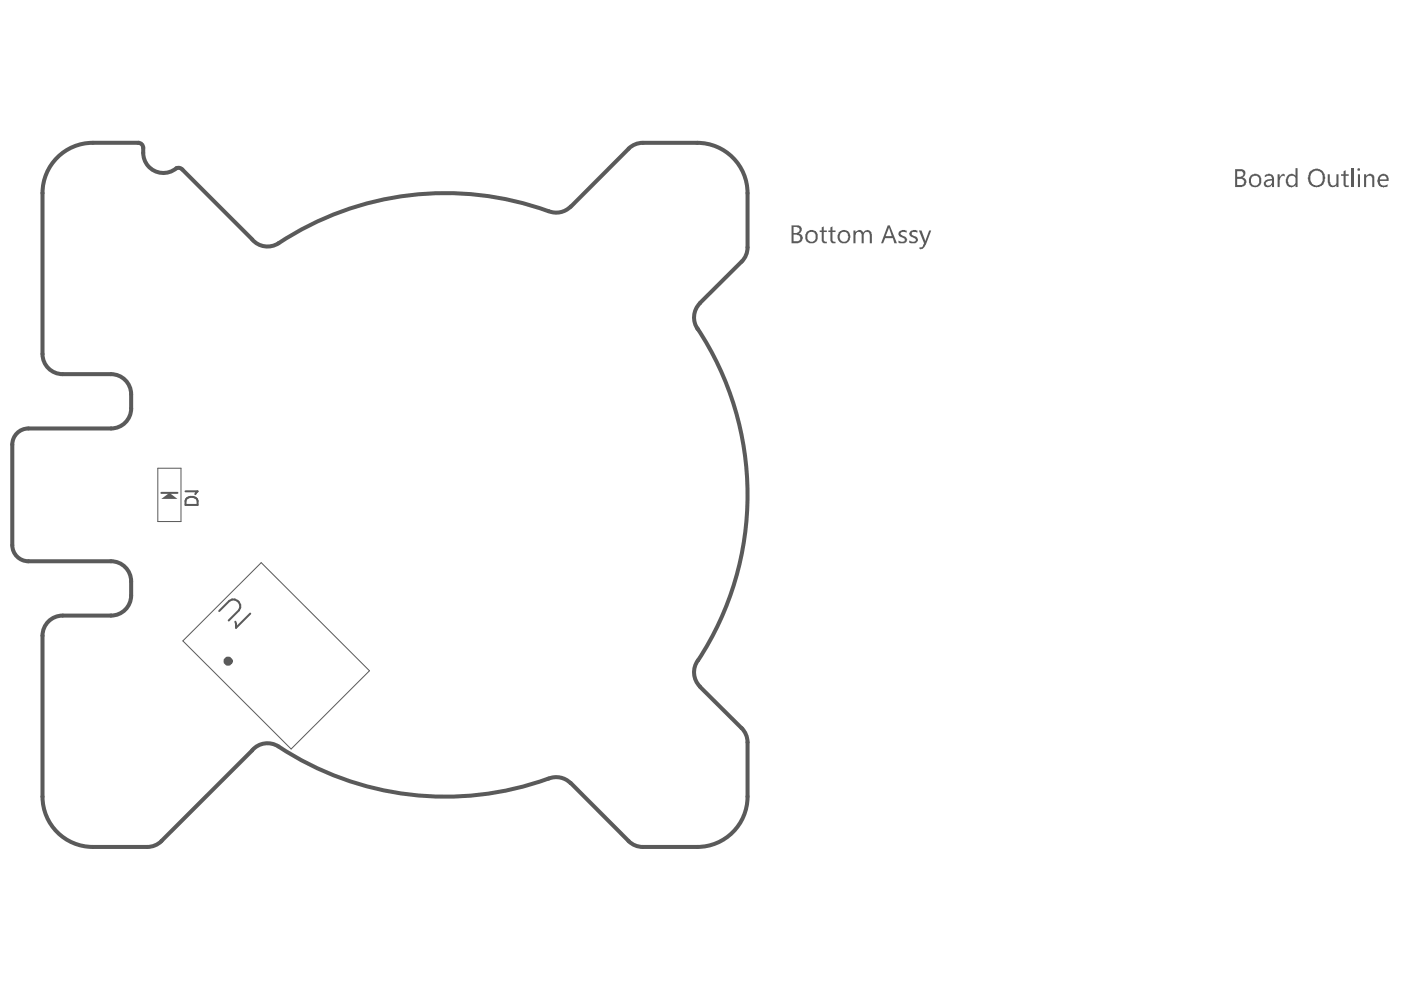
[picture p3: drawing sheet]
<svg xmlns="http://www.w3.org/2000/svg" width="297mm" height="210mm" viewBox="0 0 297 210" stroke-linecap="round" stroke-linejoin="round" font-family="sans-serif">
<g fill="none" stroke="#5a5a5a" stroke-width=".85">
<path d="M19.7 30.3h9.6M30.4 31.3v1.1M38.7 36l14.8 14.8M133.3 31.5l-12.3 12.3M136.3 30.3h11.5M9 40.9v34.2M157.3 55.4l-8.9 8.8M158.5 40.9v11.6M13.3 79.3h10.2M2.6 94.3v21.3M6 90.8h17.5M27.8 83.6v3"/>
<path d="M6 119h17.5M9 134.8v34.1M23.5 130.5h-10.2M27.8 123.3v3M53.5 159.1l-19.3 19.2M148.4 145.6l8.9 8.8M158.5 157.4v11.5M19.7 179.6h11.5M121 166l12.3 12.3M136.3 179.6h11.5"/>
</g>
<g fill="#5a5a5a">
<path d="M270.9 37h.4v.5l.4-.4a.31 .31 0 0 1 .3-.3 .31 .31 0 0 1 .3 .2h.1l-.1 .4a.46 .46 0 0 0-.8 .2l-.2 .5v1.6h-.4z"/>
<path d="M281.5 37h.4l.2 1.7a.66 .66 0 0 0 .7 .6 .66 .66 0 0 0 .6-.7v-1.6h.4v2.7h-.4v-.5a1.06 1.06 0 0 1-1.7 .1l-.2-.6z"/>
<path d="M284.9 36.3l.4-.2v.9h.7v.3h-.7v1.5a.39 .39 0 0 0 .1 .5 .39 .39 0 0 0 .6-.1v.5h-.3a.65 .65 0 0 1-.8-.8v-1.6h-.6v-.3h.6z"/>
<path d="M262.3 36.3v1.2h.7a.67 .67 0 0 0 .5-.5 .67 .67 0 0 0-.2-.7zM262.3 37.9v1.3h.7a.64 .64 0 0 0 .7-.4 .64 .64 0 0 0-.3-.8v-.1zM261.9 35.9h1.2a.88 .88 0 0 1 .9 .7 .88 .88 0 0 1-.6 1h.1a1.05 1.05 0 0 1 .7 1.2 1.05 1.05 0 0 1-1.1 .9h-1.2z"/>
<path d="M265.3 37.6v.1a1.17 1.17 0 0 0 .5 1.6 1.07 1.07 0 0 0 1.2-.7 1.07 1.07 0 0 0-.7-1.3h-.5zM265 37.4a1.33 1.33 0 0 1 2.3 .2 1.45 1.45 0 0 1-.3 1.7 1.45 1.45 0 0 1-1.7 .3 1.73 1.73 0 0 1-.3-2.2z"/>
<path d="M268.4 38.7v.1a.6 .6 0 0 0 .6 .6 .6 .6 0 0 0 .6-.6h.1v-.5l-.9 .1zM268.2 37.2h.1a1.1 1.1 0 0 1 1.8 .4v2.1h-.4v-.5a.92 .92 0 0 1-1.1 .5 .92 .92 0 0 1-.7-1l.5-.6 1.3-.2a.82 .82 0 0 0-.6-.6 .82 .82 0 0 0-.8 .2l-.1 .1z"/>
<path d="M272.9 37.3h.1a.98 .98 0 0 1 1.7 0v-1.6h.4v4h-.4v-.5a1.15 1.15 0 0 1-1.4 .4 1.15 1.15 0 0 1-.7-1.2zM273.3 37.5a1.53 1.53 0 0 0 .1 1.7 .83 .83 0 0 0 1.3-.5v-.7a.76 .76 0 0 0-.4-.7 .76 .76 0 0 0-.8 .1z"/>
<path d="M278 36.7a1.65 1.65 0 0 0 1.2 2.6 1.69 1.69 0 0 0 .9-2.7 1.33 1.33 0 0 0-2.1 .1zM277.6 36.5a1.86 1.86 0 0 1 2.1-.6 1.86 1.86 0 0 1 1.3 1.8 2.16 2.16 0 0 1-.7 1.6 1.87 1.87 0 0 1-2.3 0 1.87 1.87 0 0 1-.5-2.2z"/>
</g>
<path d="M286.7 35.7v4" fill="none" stroke="#5a5a5a" stroke-width=".43"/>
<g fill="#5a5a5a">
<path d="M289.2 37h.4v.4a.9 .9 0 0 1 1.1-.6 .9 .9 0 0 1 .7 1v1.9h-.5v-1.6a.68 .68 0 0 0-.6-.8 .68 .68 0 0 0-.7 .8v1.6h-.4z"/>
<path d="M287.8 35.9a.29 .29 0 0 1 .5 0 .29 .29 0 0 1-.5 0zM287.9 37h.4v2.7h-.4z"/>
<path d="M292.7 37.5l-.1 .5h1.4a.71 .71 0 0 0-.4-.6 .71 .71 0 0 0-.7 0zM292.5 37.2a1.19 1.19 0 0 1 1.7 .1l.2 .4v.7h-1.8a.91 .91 0 0 0 .5 .9 .91 .91 0 0 0 1.1-.3v.6l-.4 .1a1.28 1.28 0 0 1-1.4-.4 1.28 1.28 0 0 1-.3-1.4z"/>
</g>
<g fill="none" stroke="#5a5a5a" stroke-width=".85">
<path d="M19.7 30.3a10.7 10.7 0 0 0-10.7 10.6M29.3 30.3a1.07 1.07 0 0 1 1.1 1M30.4 32.4a4.3 4.3 0 0 0 2.4 3.9 4.3 4.3 0 0 0 4.6-.6M37.4 35.7a1.07 1.07 0 0 1 1.3 .3M136.3 30.3l-1.6 .3-1.4 .9M147.8 30.3a10.7 10.7 0 0 1 10.7 10.6M116.3 44.8a64.6 64.6 0 0 0-58 7.1 4.3 4.3 0 0 1-4.8-1.1M121 43.8a4.3 4.3 0 0 1-4.7 1M158.5 52.5l-.3 1.6-1 1.4M9 75.1a4.3 4.3 0 0 0 4.3 4.2M23.5 79.3a4.3 4.3 0 0 1 4.3 4.3M147.8 69.6a64 64 0 0 1-.2 71.1 4.3 4.3 0 0 0 .8 4.9"/>
<path d="M148.4 64.3a4.3 4.3 0 0 0-.4 5.6M6 90.8a3.4 3.4 0 0 0-3.4 3.5M27.8 86.6a4.3 4.3 0 0 1-4.3 4.2M2.6 115.6a3.4 3.4 0 0 0 3.4 3.4M23.5 119a4.3 4.3 0 0 1 4.3 4.3M13.3 130.5a4.3 4.3 0 0 0-4.3 4.3M27.8 126.3a4.3 4.3 0 0 1-4.3 4.2M53.5 159.1a4.3 4.3 0 0 1 5.5-.8 64.2 64.2 0 0 0 57.3 6.8M157.2 154.4l1 1.4 .3 1.6M9 168.9a10.7 10.7 0 0 0 10.7 10.7M34.2 178.3l-1.3 .9-1.7 .4M116.3 165.1a4.3 4.3 0 0 1 4.7 1"/>
<path d="M133.3 178.3l1.4 .9 1.6 .4M158.5 168.9a10.7 10.7 0 0 1-10.7 10.7"/>
</g>
<path d="M34.2 105.8l1.7-1.3 1.7 1.3z" fill="#5a5a5a"/>
<path d="M33.5 99.3h4.9v11.3h-4.9zM38.8 135.9l16.6-16.6 22.9 22.9-16.6 16.6z" fill="none" stroke="#5a5a5a" stroke-width=".21"/>
<path d="M34.2 104.5h3.4M39.3 104.2h2.6l-.5 .6M39.5 105.8a1.43 1.43 0 0 1 2.4 .4v.9h-2.6zM46.5 129.6l2.1-2.2a1.44 1.44 0 0 1 1.9 .1 1.44 1.44 0 0 1 .1 1.9l-2.1 2.2M53.1 130.1l-3.1 3-.1-1.3" fill="none" stroke="#5a5a5a" stroke-width=".43"/>
<g fill="#5a5a5a">
<path d="M174.2 48.2l.5-.2v.9h.6v.3h-.6v1.8h.1a.31 .31 0 0 0 .2 .3 .31 .31 0 0 0 .3-.2v.5a.73 .73 0 0 1-.8-.1 .73 .73 0 0 1-.3-.7v-1.6h-.4v-.3h.4z"/>
<path d="M176.1 48.2l.4-.2v.9h.6v.3h-.6v1.8h.1a.31 .31 0 0 0 .2 .3 .31 .31 0 0 0 .3-.2v.5a.73 .73 0 0 1-.7-.1 .73 .73 0 0 1-.3-.7v-1.6h-.5v-.3h.5z"/>
<path d="M180.9 48.9h.5v.4a.88 .88 0 0 1 .8-.5 .88 .88 0 0 1 .8 .5 .98 .98 0 0 1 1.2-.5 .98 .98 0 0 1 .7 1v1.8h-.5v-1.8a.71 .71 0 0 0-.6-.7l-.4 .1-.3 .5v1.9h-.4v-1.8a.71 .71 0 0 0-.7-.7l-.5 .3-.1 .3v1.9h-.5z"/>
<path d="M190.6 49.1a1.63 1.63 0 0 1 1.6-.2l-.1 .4a.77 .77 0 0 0-1.2 .3l.2 .2a1.72 1.72 0 0 1 1.2 1.1 1.04 1.04 0 0 1-1.3 .7l-.5-.1 .1-.5a.9 .9 0 0 0 1.3-.1l-.1-.3-.3-.2a.94 .94 0 0 1-1-1.1z"/>
<path d="M192.9 49.2a1.29 1.29 0 0 1 1.6-.3v.4l-.8-.2-.4 .2-.1 .2 .1 .2 .4 .4a.79 .79 0 0 1 .9 .9 .79 .79 0 0 1-1.1 .6l-.7-.1v-.5l.5 .3a.5 .5 0 0 0 .7-.1 .5 .5 0 0 0 0-.7l-.3-.1a1.15 1.15 0 0 1-.9-1z"/>
<path d="M194.8 48.9h.6l.7 2.2 .9-2.2h.4l-1.2 3.1a1.12 1.12 0 0 1-1.3 .8v-.4h.3a.41 .41 0 0 0 .5-.4l.2-.4z"/>
<path d="M168.3 48.1v1.3h.5a.67 .67 0 0 0 .6-.4 .67 .67 0 0 0-.2-.8zM168.3 49.7v1.4h.6a.65 .65 0 0 0 .8-.5 .65 .65 0 0 0-.7-.8zM167.8 47.8h1.2a.89 .89 0 0 1 .9 .6 .89 .89 0 0 1-.3 1l-.3 .1a.98 .98 0 0 1 .9 1 .98 .98 0 0 1-.9 1l-1.5 .1z"/>
<path d="M171.3 49.5a1.18 1.18 0 0 0 .6 1.8 1 1 0 0 0 1-1.3l-.1-.5a.94 .94 0 0 0-1.2-.2zM171 49.2a1.42 1.42 0 0 1 2.2 .3 1.42 1.42 0 0 1-.9 2.1 1.4 1.4 0 0 1-1.5-.7 1.4 1.4 0 0 1 .2-1.6z"/>
<path d="M178.2 49.4a1.18 1.18 0 0 0 .4 1.7 .88 .88 0 0 0 1-.1 .88 .88 0 0 0 .2-1 .83 .83 0 0 0-.6-.8 .83 .83 0 0 0-.9 .2zM177.8 49.3a1.34 1.34 0 0 1 1.3-.5 1.34 1.34 0 0 1 1.1 .9 1.37 1.37 0 0 1-1.5 1.9 1.37 1.37 0 0 1-.9-2.2z"/>
<path d="M188.4 48.2l-.6 1.9h1.3zM188.2 47.8h.4l1.6 3.8h-.6l-.3-1.1h-1.6l-.5 1.1h-.4z"/>
</g>
<circle cx="48.4" cy="140.2" r=".43" fill="none" stroke="#5a5a5a" stroke-width="1.1"/>
</svg>
